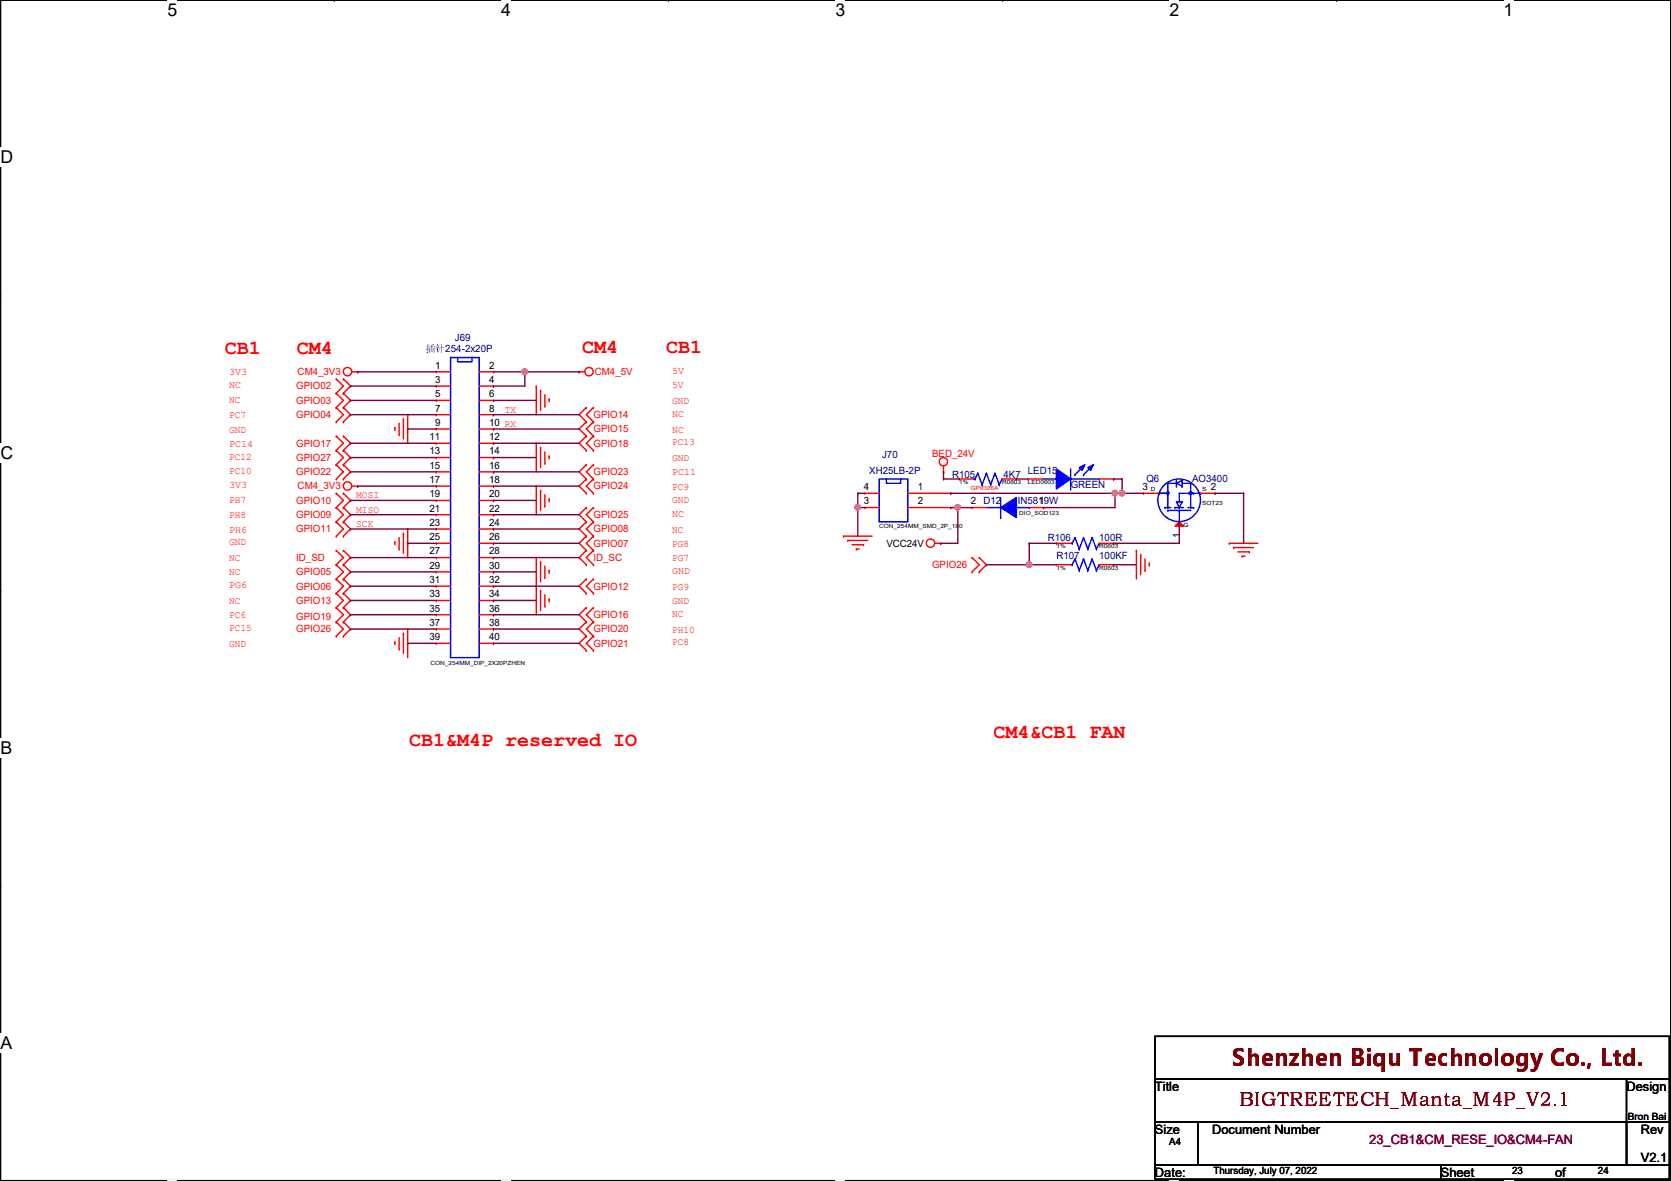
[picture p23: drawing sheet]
<svg xmlns="http://www.w3.org/2000/svg" width="297mm" height="210mm" viewBox="0 0 297 210" stroke-linecap="round" stroke-linejoin="round" font-family="sans-serif">
<defs><g id="words">
<text font-size="4.1" fill="#7f0000" x="219" y="189.5">Shenzhen Biqu Technology Co., Ltd.</text>
<g font-size="3.6" fill="#f00">
<text x="40" y="62.9">CB1</text>
<text x="52.8" y="62.9">CM4</text>
<text x="103.5" y="62.7">CM4</text>
<text x="118.4" y="62.7">CB1</text>
<text x="176.6" y="131.2">CM4&amp;CB1 FAN</text>
<text x="72.7" y="132.5">CB1&amp;M4P reserved IO</text>
</g>
<text font-size="3.5" fill="#7f0000" x="220.3" y="196.6">BIGTREETECH_Manta_M4P_V2.1</text>
<g font-size="3.1">
<text x="29.8" y="2.8">5</text>
<text x="89.1" y="2.8">4</text>
<text x="148.5" y="2.8">3</text>
<text x="207.9" y="2.8">2</text>
<text x="267.3" y="2.8">1</text>
<text x=".1" y="29">D</text>
<text x=".1" y="81.5">C</text>
<text x=".1" y="133.9">B</text>
<text x=".1" y="186.4">A</text>
<text x="297" y="186.4">A</text>
</g>
<g font-size="2.3">
<text x="205.3" y="193.9">Title</text>
<text x="289.1" y="193.9">Design</text>
<text x="205.3" y="201.5">Size</text>
<text x="215.5" y="201.5">Document Number</text>
<text x="291.7" y="201.5">Rev</text>
<text x="205.3" y="209.1">Date:</text>
<text x="256.1" y="209.1">Sheet</text>
<text x="276.4" y="209.1">of</text>
<text x="291.7" y="206.6">V2.1</text>
</g>
<text font-size="2.3" fill="#7f003f" x="243.4" y="203.3">23_CB1&amp;CM_RESE_IO&amp;CM4-FAN</text>
<g font-size="1.8" fill="#00007f">
<text x="75.8" y="62.6">插针254-2x20P</text>
<text x="80.9" y="60.6">J69</text>
<text x="156.8" y="81.4">J70</text>
<text x="154.5" y="84.2">XH25LB-2P</text>
<text x="169.2" y="85">R105</text>
<text x="174.8" y="89.5">D12</text>
<text x="178.4" y="85">4K7</text>
<text x="180.9" y="89.5">IN5819W</text>
<text x="182.7" y="84.2">LED15</text>
<text x="190.3" y="86.7">GREEN</text>
<text x="203.8" y="85.7">Q6</text>
<text x="211.9" y="85.7">AO3400</text>
<text x="186.3" y="96.1">R106</text>
<text x="187.8" y="99.4">R107</text>
<text x="195.4" y="99.4">100KF</text>
<text x="195.4" y="96.1">100R</text>
</g>
<g font-size="1.8">
<text x="77.3" y="65.5">1</text>
<text x="86.9" y="65.5">2</text>
<text x="77.3" y="68.1">3</text>
<text x="77.3" y="70.6">5</text>
<text x="86.9" y="68.1">4</text>
<text x="86.9" y="70.6">6</text>
<text x="77.3" y="73.2">7</text>
<text x="77.3" y="75.7">9</text>
<text x="86.9" y="73.2">8</text>
<text x="86.9" y="75.7">10 RX</text>
<text x="76.4" y="78.2">11</text>
<text x="76.4" y="80.8">13</text>
<text x="76.4" y="83.3">15</text>
<text x="86.9" y="83.3">16</text>
<text x="86.9" y="78.2">12</text>
<text x="86.9" y="80.8">14</text>
<text x="76.4" y="85.9">17</text>
<text x="76.4" y="88.4">19</text>
<text x="86.9" y="85.9">18</text>
<text x="86.9" y="88.4">20</text>
<text x="153.5" y="89.7">3</text>
<text x="153.5" y="87.1">4</text>
<text x="163.1" y="87.1">1</text>
<text x="163.1" y="89.7">2</text>
<text x="172.6" y="89.7">2</text>
<text x="184.7" y="89.7">1</text>
<text x="203.1" y="87.1">3</text>
<text x="215.2" y="87.1">2</text>
<text x="76.4" y="90.9">21</text>
<text x="76.4" y="93.5">23</text>
<text x="86.9" y="90.9">22</text>
<text x="86.9" y="93.5">24</text>
<text x="209.8" y="95.5" transform="rotate(-90 209.8 95.5)">1</text>
<text x="76.4" y="96">25</text>
<text x="76.4" y="98.6">27</text>
<text x="76.4" y="101.1">29</text>
<text x="86.9" y="96">26</text>
<text x="86.9" y="98.6">28</text>
<text x="86.9" y="101.1">30</text>
<text x="157.6" y="97.2">VCC24V</text>
<text x="76.4" y="103.6">31</text>
<text x="76.4" y="106.2">33</text>
<text x="86.9" y="103.6">32</text>
<text x="86.9" y="106.2">34</text>
<text x="76.4" y="108.7">35</text>
<text x="76.4" y="111.3">37</text>
<text x="76.4" y="113.8">39</text>
<text x="86.9" y="108.7">36</text>
<text x="86.9" y="111.3">38</text>
<text x="86.9" y="113.8">40</text>
<text x="207.9" y="203.6">A4</text>
<text x="289.4" y="199">Bron Bai</text>
<text x="215.7" y="208.7">Thursday, July 07, 2022</text>
<text x="268.8" y="208.7">23</text>
<text x="284.1" y="208.7">24</text>
</g>
<g font-size="1.8" fill="#f00">
<text x="40.7" y="69">NC</text>
<text x="40.7" y="71.5">NC</text>
<text x="40.7" y="66.7">3V3</text>
<text x="52.7" y="69.2">GPIO02</text>
<text x="52.7" y="71.8">GPIO03</text>
<text x="52.9" y="66.7">CM4_3V3</text>
<text x="105.7" y="66.7">CM4_5V</text>
<text x="119.5" y="66.5">5V</text>
<text x="119.5" y="69">5V</text>
<text x="119.5" y="71.8">GND</text>
<text x="40.7" y="74.3">PC7</text>
<text x="40.7" y="76.9">GND</text>
<text x="52.7" y="74.3">GPIO04</text>
<text x="89.7" y="73.3">TX</text>
<text x="105.5" y="74.3">GPIO14</text>
<text x="105.5" y="76.8">GPIO15</text>
<text x="119.5" y="76.9">NC</text>
<text x="119.5" y="74.1">NC</text>
<text x="40.7" y="79.4">PC14</text>
<text x="40.7" y="81.7">PC12</text>
<text x="52.7" y="79.4">GPIO17</text>
<text x="52.7" y="81.9">GPIO27</text>
<text x="105.5" y="79.4">GPIO18</text>
<text x="119.5" y="79.2">PC13</text>
<text x="119.5" y="82">GND</text>
<text x="165.7" y="81.2">BED_24V</text>
<text x="40.7" y="84.2">PC10</text>
<text x="40.7" y="89.3">PH7</text>
<text x="40.7" y="86.8">3V3</text>
<text x="52.7" y="89.5">GPIO10</text>
<text x="52.7" y="84.5">GPIO22</text>
<text x="52.9" y="87">CM4_3V3</text>
<text x="63.3" y="88.6">MOSI</text>
<text x="105.5" y="84.5">GPIO23</text>
<text x="105.5" y="87">GPIO24</text>
<text x="119.5" y="84.5">PC11</text>
<text x="119.5" y="87">PC9</text>
<text x="119.5" y="89.3">GND</text>
<text x="40.7" y="92.1">PH8</text>
<text x="40.7" y="94.7">PH6</text>
<text x="52.7" y="92.1">GPIO09</text>
<text x="52.7" y="94.6">GPIO11</text>
<text x="63.3" y="91.1">MISO</text>
<text x="63.3" y="93.6">SCK</text>
<text x="105.5" y="94.6">GPIO08</text>
<text x="105.5" y="92.1">GPIO25</text>
<text x="119.5" y="91.9">NC</text>
<text x="119.5" y="94.7">NC</text>
<text x="40.7" y="99.7">NC</text>
<text x="40.7" y="96.9">GND</text>
<text x="52.7" y="99.7">ID_SD</text>
<text x="105.5" y="97.2">GPIO07</text>
<text x="105.5" y="99.7">ID_SC</text>
<text x="119.5" y="97.2">PG8</text>
<text x="119.5" y="99.7">PG7</text>
<text x="165.7" y="101">GPIO26</text>
<text x="40.7" y="102.3">NC</text>
<text x="40.7" y="104.6">PG6</text>
<text x="40.7" y="107.4">NC</text>
<text x="52.7" y="107.3">GPIO13</text>
<text x="52.7" y="102.2">GPIO05</text>
<text x="52.7" y="104.8">GPIO06</text>
<text x="105.5" y="104.8">GPIO12</text>
<text x="119.5" y="102">GND</text>
<text x="119.5" y="104.8">PG9</text>
<text x="119.5" y="107.4">GND</text>
<text x="40.7" y="109.9">PC6</text>
<text x="40.7" y="112.2">PC15</text>
<text x="52.7" y="110.1">GPIO19</text>
<text x="52.7" y="112.4">GPIO26</text>
<text x="105.5" y="112.4">GPIO20</text>
<text x="105.5" y="109.9">GPIO16</text>
<text x="119.5" y="109.6">NC</text>
<text x="119.5" y="112.4">PH10</text>
<text x="40.7" y="115">GND</text>
<text x="105.5" y="114.9">GPIO21</text>
<text x="119.5" y="114.7">PC8</text>
</g>
<g font-size="1">
<text x="170.5" y="86">1%</text>
<text x="178.1" y="86">R0603</text>
<text x="182.7" y="86">LED0603</text>
<text x="204.6" y="87.3">D</text>
<text x="213.7" y="89.8">SOT23</text>
<text x="213.7" y="87.3">S</text>
<text x="156.3" y="93.9">CON_254MM_SMD_2P_180</text>
<text x="181.2" y="91.6">DIO_SOD123</text>
<text x="210.4" y="93.6">G</text>
<text x="187.8" y="97.5">1%</text>
<text x="187.8" y="101.3">1%</text>
<text x="195.4" y="97.5">R0603</text>
<text x="195.4" y="101.3">R0603</text>
<text x="76.5" y="118.3">CON_254MM_DIP_2X20PZHEN</text>
</g>
<text font-size="1" fill="#f00" x="172.5" y="87.2">GPIO26A</text>
</g></defs>
<path d="M.1 0h296.9v209.8h-296.9z" fill="none" stroke="#000" stroke-width=".25"/>
<g fill="#fff">
<path d="M29.8 0h1.7v3.5h-1.7z"/>
<path d="M29.8 209.8h1.7v.1h-1.7z"/>
</g>
<path d="M59.4 0h.1M59.4 209.8h.1" fill="none" stroke="#000" stroke-width=".25"/>
<g fill="#fff">
<path d="M89.1 0h1.7v3.5h-1.7z"/>
<path d="M89.1 209.8h1.7v.1h-1.7z"/>
</g>
<path d="M118.8 0h.1M118.8 209.8h.1" fill="none" stroke="#000" stroke-width=".25"/>
<g fill="#fff">
<path d="M148.5 0h1.7v3.5h-1.7z"/>
<path d="M148.5 209.8h1.7v.1h-1.7z"/>
</g>
<path d="M178.2 0h.1M178.2 209.8h.1" fill="none" stroke="#000" stroke-width=".25"/>
<g fill="#fff">
<path d="M207.9 0h1.7v3.5h-1.7z"/>
<path d="M207.9 209.8h1.7v.1h-1.7z"/>
</g>
<path d="M237.6 0h.1M237.6 209.8h.1" fill="none" stroke="#000" stroke-width=".25"/>
<g fill="#fff">
<path d="M267.3 0h1.7v3.5h-1.7z"/>
<path d="M267.3 209.8h1.7v.1h-1.7z"/>
<path d="M.1 26.2h2.2v3.5h-2.2z"/>
<path d="M297 26.2l.1 3.5z"/>
<path d="M.1 78.7h2.2v3.5h-2.2z"/>
<path d="M297 78.7l.1 3.5z"/>
</g>
<path d="M.1 52.5h.1M297 52.5h.1" fill="none" stroke="#000" stroke-width=".25"/>
<g fill="#fff">
<path d="M.1 131.1h2.1v3.5h-2.1z"/>
<path d="M297 131.1l.1 3.5z"/>
</g>
<path d="M.1 104.9h.1M297 104.9h.1" fill="none" stroke="#000" stroke-width=".25"/>
<path d="M.1 104.9h.1M297 104.9h.1" fill="none" stroke="#000" stroke-width=".18"/>
<g fill="#fff">
<path d="M.1 183.6h2.1v3.5h-2.1z"/>
<path d="M297 183.6l.1 3.5z"/>
</g>
<path d="M.1 157.4h.1M297 157.4h.1M205.3 184.2h91.5v7.6h-91.5zM205.3 191.8h91.5v7.6h-91.5zM205.3 199.4h7.6v7.7h-7.6zM212.9 199.4h76.2v7.7h-76.2zM289.1 199.4h7.7v7.7h-7.7zM289.1 191.8h.1M289.1 191.8v7.6M205.3 207.1h50.8v2.5h-50.8zM256.1 207.1h40.7v2.5h-40.7z" fill="none" stroke="#000" stroke-width=".25"/>
<g fill="none" stroke="#f00" stroke-width=".25">
<path d="M59.8 67.4h.1M59.8 69.9h.1M59.8 72.4h.1M59.8 75h.1M59.8 77.5h.1M59.8 67.4l1.2 1.2-1.2 1.3M59.8 72.4l1.2 1.3-1.2 1.3M59.8 69.9l1.2 1.3-1.2 1.2M59.8 77.5l1.2 1.3-1.2 1.3M61 69.9h.1M61 67.4h.1M61 75h.1"/>
<path d="M61 72.4h.1M61 77.5h.1M61 67.4l1.3 1.2-1.3 1.3M61 72.4l1.3 1.3-1.3 1.3M61 69.9l1.3 1.3-1.3 1.2M61 77.5l1.3 1.3-1.3 1.3M62.6 66.1h1M63.6 66.1h.1M70.2 76h.1M70.2 76v.5M70.9 77.3h.1M70.9 75.2v2.1"/>
<path d="M71.7 74.5h.1M71.7 74.5v3.5M72.5 73.7h.1M72.5 73.7v5.1M77.6 66.1h.1M77.6 68.6h.1M77.6 71.2h.1M77.6 73.7h.1M77.6 76.2h.1M77.6 78.8h.1M77.6 66.1h2.5M77.6 68.6h2.5"/>
<path d="M77.6 71.2h2.5M77.6 73.7h2.5M77.6 76.2h2.5M77.6 78.8h2.5M85.2 66.1h2.5M85.2 68.6h2.5M85.2 71.2h2.5M85.2 73.7h2.5M85.2 76.2h2.5M85.2 78.8h2.5M87.7 66.1h.1M87.7 68.6h.1"/>
<path d="M87.7 71.2h.1M87.7 73.7h.1M87.7 76.2h.1M87.7 78.8h.1M95.3 68.6h.1M95.3 78.8h.1M95.3 68.6v5.1M95.3 78.8v5.1M96.1 69.4h.1M96.1 79.5h.1M96.1 69.4v3.5M96.1 79.5v3.6"/>
<path d="M96.9 72.2h.1M96.9 70.1v2.1M97.6 70.9h.1M97.6 70.9v.5M103 66.1h.1M103 66.1h1M104.2 72.4h.1M104.2 75h.1M104.2 77.5h.1M104.2 72.4l-1.2 1.3 1.2 1.3M104.2 77.5l-1.2 1.3 1.2 1.3M104.2 75l-1.2 1.2 1.2 1.3"/>
<path d="M105.5 75h.1M105.5 72.4h.1M105.5 77.5h.1M105.5 72.4l-1.3 1.3 1.3 1.3M105.5 77.5l-1.3 1.3 1.3 1.3M105.5 75l-1.3 1.2 1.3 1.3M59.8 90.2h.1M59.8 92.8h.1M59.8 87.7h.1M59.8 80.1h.1M59.8 82.6h.1M59.8 85.1h.1"/>
<path d="M59.8 95.3h.1M59.8 97.8h.1M59.8 90.2l1.2 1.3-1.2 1.3M59.8 87.7l1.2 1.2-1.2 1.3M59.8 80.1l1.2 1.2-1.2 1.3M59.8 82.6l1.2 1.3-1.2 1.2M59.8 92.8l1.2 1.2-1.2 1.3M59.8 97.8l1.2 1.3-1.2 1.3M61 92.8h.1M61 90.2h.1M61 87.7h.1M61 80.1h.1"/>
<path d="M61 82.6h.1M61 85.1h.1M61 95.3h.1M61 97.8h.1M61 90.2l1.3 1.3-1.3 1.3M61 87.7l1.3 1.2-1.3 1.3M61 80.1l1.3 1.2-1.3 1.3M61 82.6l1.3 1.3-1.3 1.2M61 92.8l1.3 1.2-1.3 1.3M61 97.8l1.3 1.3-1.3 1.3M62.6 86.4h1M63.6 86.4h.1"/>
<path d="M70.2 96.3h.1M70.2 96.3v.5M70.9 97.6h.1M70.9 95.5v2.1M71.7 94.8h.1M71.7 94.8v3.5M72.5 94h.1M72.5 94v5.1M77.6 81.3h.1M77.6 83.9h.1M77.6 86.4h.1M77.6 91.5h.1"/>
<path d="M77.6 94h.1M77.6 96.6h.1M77.6 99.1h.1M77.6 88.9h.1M77.6 96.6h2.5M77.6 86.4h2.5M77.6 81.3h2.5M77.6 83.9h2.5M77.6 91.5h2.5M77.6 88.9h2.5M77.6 94h2.5M77.6 99.1h2.5"/>
<path d="M85.2 96.6h2.5M85.2 86.4h2.5M85.2 81.3h2.5M85.2 83.9h2.5M85.2 91.5h2.5M85.2 88.9h2.5M85.2 94h2.5M85.2 99.1h2.5M87.7 83.9h.1M87.7 81.3h.1M87.7 86.4h.1M87.7 88.9h.1"/>
<path d="M87.7 91.5h.1M87.7 94h.1M87.7 96.6h.1M87.7 99.1h.1M95.3 86.4h.1M95.3 99.1h.1M95.3 86.4v5.1M95.3 99.1v10.2M96.1 87.2h.1M96.1 99.9h.1M96.1 87.2v3.5M96.1 99.9v3.5"/>
<path d="M96.9 82.3h.1M96.9 90h.1M96.9 80.3v2M96.9 87.9v2.1M97.6 81.1h.1M97.6 88.7h.1M97.6 81.1v.5M97.6 88.7v.5M104.2 82.6h.1M104.2 85.1h.1M104.2 95.3h.1M104.2 97.8h.1"/>
<path d="M104.2 80.1h.1M104.2 87.7h.1M104.2 92.8h.1M104.2 90.2h.1M104.2 82.6l-1.2 1.3 1.2 1.2M104.2 95.3l-1.2 1.3 1.2 1.2M104.2 85.1l-1.2 1.3 1.2 1.3M104.2 92.8l-1.2 1.2 1.2 1.3M104.2 97.8l-1.2 1.3 1.2 1.3M104.2 90.2l-1.2 1.3 1.2 1.3M105.5 85.1h.1M105.5 82.6h.1"/>
<path d="M105.5 97.8h.1M105.5 95.3h.1M105.5 80.1h.1M105.5 87.7h.1M105.5 92.8h.1M105.5 90.2h.1M105.5 82.6l-1.3 1.3 1.3 1.2M105.5 95.3l-1.3 1.3 1.3 1.2M105.5 85.1l-1.3 1.3 1.3 1.3M105.5 92.8l-1.3 1.2 1.3 1.3M105.5 97.8l-1.3 1.3 1.3 1.3M105.5 90.2l-1.3 1.3 1.3 1.3"/>
<path d="M149.9 95.3h.1M149.9 95.3h5.1M150.7 96.1h.1M150.7 96.1h3.6M151.5 96.8h2M152.2 97.6h.1M152.2 97.6h.5M153.5 96.8h.1M166.2 96.6h1M167.2 96.6h.1M167.7 83.9h.1M167.7 82.8v1.1"/>
<path d="M172.8 99.1h.1M172.8 99.1l1.3 1.3-1.3 1.2M174.1 99.1h.1M174.1 99.1l1.2 1.3-1.2 1.2M187.8 96.6h.1M187.8 96.6h2.5M195.4 96.6h2.5M197.9 96.6h.1M202 97.8h.1M202 97.8v5.1M202.8 98.6h.1M202.8 98.6v3.6"/>
<path d="M203.5 99.4v2M218.5 96.6h.1M218.5 96.6h5.1M219.3 97.3h.1M219.3 97.3h3.5M220 98.1h2.1M220.8 98.8h.1M220.8 98.8h.5M222.1 98.1h.1M59.8 105.5h.1M59.8 108h.1M59.8 100.4h.1"/>
<path d="M59.8 102.9h.1M59.8 110.5h.1M59.8 113.1h.1M59.8 105.5l1.2 1.2-1.2 1.3M59.8 100.4l1.2 1.2-1.2 1.3M59.8 102.9l1.2 1.3-1.2 1.3M59.8 108l1.2 1.3-1.2 1.2M59.8 110.5l1.2 1.3-1.2 1.3M61 108h.1M61 105.5h.1M61 102.9h.1M61 100.4h.1"/>
<path d="M61 110.5h.1M61 113.1h.1M61 105.5l1.3 1.2-1.3 1.3M61 100.4l1.3 1.2-1.3 1.3M61 102.9l1.3 1.3-1.3 1.3M61 108l1.3 1.3-1.3 1.2M61 110.5l1.3 1.3-1.3 1.3M70.2 114.1h.1M70.2 114.1v.5M70.9 115.4h.1M70.9 113.3v2.1M71.7 112.6h.1"/>
<path d="M71.7 112.6v3.5M72.5 111.8h.1M72.5 111.8v5.1M77.6 101.6h.1M77.6 104.2h.1M77.6 106.7h.1M77.6 109.3h.1M77.6 111.8h.1M77.6 114.3h.1M77.6 101.6h2.5M77.6 104.2h2.5M77.6 106.7h2.5"/>
<path d="M77.6 109.3h2.5M77.6 111.8h2.5M77.6 114.3h2.5M85.2 101.6h2.5M85.2 104.2h2.5M85.2 106.7h2.5M85.2 109.3h2.5M85.2 111.8h2.5M85.2 114.3h2.5M87.7 109.3h.1M87.7 101.6h.1M87.7 104.2h.1"/>
<path d="M87.7 106.7h.1M87.7 111.8h.1M87.7 114.3h.1M95.3 104.2h.1M96.1 104.9h.1M96.1 104.9v3.6M96.9 102.7h.1M96.9 107.7h.1M96.9 100.6v2.1M96.9 105.7v2M97.6 101.4h.1M97.6 106.5h.1"/>
<path d="M97.6 101.4v.5M97.6 106.5v.5M104.2 113.1h.1M104.2 115.6h.1M104.2 110.5h.1M104.2 102.9h.1M104.2 105.5h.1M104.2 100.4h.1M104.2 108h.1M104.2 113.1l-1.2 1.2 1.2 1.3M104.2 110.5l-1.2 1.3 1.2 1.3M104.2 102.9l-1.2 1.3 1.2 1.3"/>
<path d="M104.2 108l-1.2 1.3 1.2 1.2M105.5 115.6h.1M105.5 113.1h.1M105.5 110.5h.1M105.5 105.5h.1M105.5 102.9h.1M105.5 100.4h.1M105.5 108h.1M105.5 113.1l-1.3 1.2 1.3 1.3M105.5 110.5l-1.3 1.3 1.3 1.3M105.5 102.9l-1.3 1.3 1.3 1.3M105.5 108l-1.3 1.3 1.3 1.2"/>
<path d="M172.8 101.6h.1M174.1 101.6h.1M203.5 101.4h.1M204.3 100.1h.1M204.3 100.1v.5"/>
<circle cx="61.8" cy="66.1" r=".75"/>
<circle cx="104.7" cy="66.1" r=".75"/>
<circle cx="61.8" cy="86.4" r=".75"/>
<circle cx="165.4" cy="96.5" r=".75"/>
<circle cx="167.7" cy="82.1" r=".75"/>
</g>
<g fill="none" stroke="#00f" stroke-width=".25">
<path d="M80.1 63.5h5.1v53.4h-5.1zM81.4 63.5v.8h2.5v-.8M190.3 96.6h.3M190.6 96.6h.1M191.1 95.5h.1M191.1 95.5l-.5 1.1M191.1 95.5l.8 2.1M191.9 97.6h.1M192.6 95.5h.1M192.6 95.5l-.7 2.1M192.6 95.5l.8 2.1M193.4 97.6h.1"/>
<path d="M194.1 95.5h.1M194.1 95.5l-.7 2.1M194.1 95.5l.8 2.1M194.9 97.6h.1M195.4 96.6h.1M195.4 96.6l-.5 1M205.8 87.7h1.8M206.1 87.7h.1M207.1 90.2h.1M207.1 90.2h1M207.4 87.5h.3v.3h-.3zM207.6 87.7h.1"/>
<path d="M207.6 90.2h.1M207.6 90.7h.1M207.6 90.7h4.1M208.9 90.2h.1M208.9 90.2h1.5M209.1 85.9h.1M209.1 86.4h.1M209.1 85.9h-1.5v4.3M209.1 85.4v1M209.1 85.9l1 .5M209.6 90.7h.1M209.6 89.2h.1"/>
<path d="M209.6 90.2h.1M209.6 90.7v2.1M210.1 89.2h.1M210.1 86.4h.1M210.1 85.4h.1M210.1 85.9h1.6M210.1 89.2h-1l.5 1M210.1 85.4v1M210.1 85.4l-1 .5M210.1 89.2l-.5 1M211.2 90.2h1M211.4 87.7h.1"/>
<path d="M211.4 87.7h-1.8v1.5M211.5 87.5h.3v.3h-.3zM211.7 85.9h.1M211.7 90.2h.1M211.7 85.9v4.3M211.9 87.7h1.5M212.2 90.2h.1M212.2 87.7h.1M213.4 87.7h.1"/>
<circle cx="209.6" cy="88.9" r="3.8"/>
</g>
<path d="M208.9 93.5l.7-.7 .8 .7z" fill="#f00"/>
<g fill="none" stroke="#f00" stroke-width=".25">
<path d="M153.8 90.2h.1M153.8 87.7h.1M153.8 87.7h2.5M153.8 90.2h2.5M161.4 87.7h7.6M161.4 90.2h7.6M169 87.7h.1M169 90.2h.1M170.5 85.1h.1M170.5 85.1h2.6M178.1 85.1h2.6M180.7 85.1h.1"/>
<path d="M203.3 87.7h.1M203.3 87.7h2.5M208.9 93.5l.7-.7 .8 .7zM209.6 92.8h.1M213.4 87.7h2.6M216 87.7h.1"/>
</g>
<g fill="none" stroke="#00f" stroke-width=".25">
<path d="M156.3 85.1h5.1v7.7h-5.1zM157.6 85.1v.8h2.5v-.8M173.1 85.1h.2M173.3 85.1h.1M173.8 84.1h.1M173.8 84.1l-.5 1M173.8 84.1l.8 2M174.6 86.1h.1M175.3 84.1h.1M175.3 84.1l-.7 2M175.3 84.1l.8 2M175.3 90.2h7.7"/>
<path d="M176.1 86.1h.1M176.9 84.1h.1M176.9 84.1l-.8 2M176.9 84.1l.7 2M177.6 86.1h.1M177.9 92h.1M177.9 90.2h.1M177.9 88.4v3.6M178.1 85.1h.1M178.1 85.1l-.5 1M183 90.2h.1"/>
</g>
<path d="M177.9 90.2l2.8-1.8v3.6z" fill="#00f"/>
<path d="M177.9 90.2l2.8-1.8v3.6zM190.3 86.9h.1M190.3 83.4v3.5" fill="none" stroke="#00f" stroke-width=".25"/>
<path d="M172.8 90.2h.1M172.8 90.2h2.5M183 90.2h2.5M185.5 90.2h.1" fill="none" stroke="#f00" stroke-width=".25"/>
<path d="M191.9 83.1l1-.5-.5 1z" fill-rule="evenodd" fill="#00f"/>
<path d="M185.2 85.1h2.6M187.8 85.1h.1M191.1 84.4h.1M191.9 83.1l1-.5-.5 1zM192.6 82.8l-1.5 1.6" fill="none" stroke="#00f" stroke-width=".25"/>
<path d="M187.8 83.4l2.5 1.7-2.5 1.8z" fill-rule="evenodd" fill="#00f"/>
<path d="M187.8 83.4l2.5 1.7-2.5 1.8zM190.3 85.1h5.1M192.6 84.4h.1M194.1 82.8l-1.5 1.6M195.4 85.1h.1" fill="none" stroke="#00f" stroke-width=".25"/>
<path d="M193.4 83.1l1-.5-.5 1z" fill-rule="evenodd" fill="#00f"/>
<g fill="none" stroke="#00f" stroke-width=".25">
<path d="M191.1 99.4h.1M191.1 99.4l-.5 1M191.1 99.4l.8 2M192.6 99.4h.1M192.6 99.4l-.7 2M192.6 99.4l.8 2M193.4 83.1l1-.5-.5 1zM194.1 99.4h.1M194.1 99.4l-.7 2M194.1 99.4l.8 2M190.3 100.4h.3M190.6 100.4h.1"/>
<path d="M191.9 101.4h.1M193.4 101.4h.1M194.9 101.4h.1M195.4 100.4h.1M195.4 100.4l-.5 1"/>
</g>
<path d="M182.7 85.1h.1M182.7 85.1h2.5M195.4 85.1h2.5M197.9 85.1h.1M187.8 100.4h.1M187.8 100.4h2.5M195.4 100.4h2.5M197.9 100.4h.1" fill="none" stroke="#f00" stroke-width=".25"/>
<g fill="none" stroke="#7f003f" stroke-width=".25">
<path d="M62.3 68.6h.1M62.3 71.2h.1M62.3 78.8h.1M62.3 68.6h15.3M62.3 71.2h15.3M62.3 78.8h15.3M63.6 66.1h.1M63.6 66.1h14M72.5 76.2h.1M72.5 76.2h5.1M87.7 68.6h.1M87.7 71.2h.1"/>
<path d="M87.7 73.7h.1M87.7 76.2h.1M87.7 78.8h.1M87.7 66.1h5.6M87.7 68.6h5.6M87.7 71.2h7.6M87.7 76.2h15.3M87.7 78.8h15.3M87.7 73.7h15.3M93.3 66.1h.1M62.3 81.3h.1M62.3 83.9h.1"/>
<path d="M62.3 88.9h.1M62.3 91.5h.1M62.3 94h.1M62.3 99.1h.1M62.3 81.3h15.3M62.3 83.9h15.3M62.3 88.9h15.3M62.3 91.5h15.3M62.3 94h15.3M62.3 99.1h15.3M63.6 86.4h.1M63.6 86.4h14"/>
<path d="M72.5 96.6h.1M72.5 96.6h5.1M87.7 81.3h.1M87.7 83.9h.1M87.7 86.4h.1M87.7 88.9h.1M87.7 91.5h.1M87.7 94h.1M87.7 96.6h.1M87.7 99.1h.1M87.7 81.3h7.6M87.7 83.9h15.3"/>
<path d="M87.7 86.4h15.3M87.7 88.9h7.6M87.7 91.5h15.3M87.7 94h15.3M87.7 96.6h15.3M87.7 99.1h15.3M152.5 87.7h.1M152.5 90.2h.1M152.5 87.7v2.5M152.5 87.7h1.3M152.5 90.2h1.3M62.3 101.6h.1"/>
<path d="M62.3 104.2h.1M62.3 106.7h.1M62.3 109.3h.1M62.3 111.8h.1M62.3 101.6h15.3M62.3 104.2h15.3M62.3 106.7h15.3M62.3 109.3h15.3M62.3 111.8h15.3M72.5 114.3h.1M72.5 114.3h5.1M87.7 114.3h.1"/>
<path d="M87.7 101.6h.1M87.7 104.2h.1M87.7 109.3h.1M87.7 111.8h.1M87.7 106.7h.1M87.7 114.3h15.3M87.7 101.6h7.6M87.7 104.2h15.3M87.7 106.7h7.6M87.7 109.3h15.3M87.7 111.8h15.3"/>
</g>
<circle cx="152.5" cy="90.2" r=".49" fill="#f0f"/>
<circle cx="152.5" cy="90.2" r=".49" fill="none" stroke="#f0f" stroke-width=".25"/>
<g fill="none" stroke="#7f003f" stroke-width=".25">
<path d="M152.5 90.2h.1M152.5 90.2v5.1M183 96.6h.1M183 96.6h4.8M183 96.6v3.8M185.5 90.2h.1M197.9 96.6h.1M198.2 87.7h.1M198.2 87.7v2.5h-12.7M209.6 92.8h.1M209.6 92.8v3.8h-11.7M216 87.7h.1"/>
<path d="M216 87.7h5.1M221.1 87.7h.1M221.1 87.7v8.9M183 100.4h.1M183 100.4h4.8M197.9 100.4h.1M197.9 100.4h4.1"/>
</g>
<circle cx="182.9" cy="100.3" r=".49" fill="#f0f"/>
<circle cx="182.9" cy="100.3" r=".49" fill="none" stroke="#f0f" stroke-width=".25"/>
<path d="M169 90.2h.1M169 90.2h1.3M175.3 100.4h.1M175.3 100.4h7.7" fill="none" stroke="#7f003f" stroke-width=".25"/>
<circle cx="170.2" cy="90.2" r=".49" fill="#f0f"/>
<circle cx="170.2" cy="90.2" r=".49" fill="none" stroke="#f0f" stroke-width=".25"/>
<path d="M167.2 96.6h.1M169 87.7h.1M169 87.7h29.2M170.3 90.2h.1M170.3 90.2v6.4h-3.1M170.3 90.2h2.5" fill="none" stroke="#7f003f" stroke-width=".25"/>
<circle cx="198.2" cy="87.6" r=".49" fill="#f0f"/>
<circle cx="198.2" cy="87.6" r=".49" fill="none" stroke="#f0f" stroke-width=".25"/>
<g fill="none" stroke="#7f003f" stroke-width=".25">
<path d="M167.7 83.9h.1M167.7 85.1h.1M167.7 85.1h2.8M167.7 83.9v1.2M180.7 85.1h.1M180.7 85.1h2M197.9 85.1h.1M197.9 85.1h1.6M198.2 87.7h.1M198.2 87.7h5.1M199.5 87.7h.1M199.5 85.1h.1"/>
<path d="M199.5 85.1v2.6"/>
</g>
<circle cx="199.4" cy="87.6" r=".49" fill="#f0f"/>
<circle cx="199.4" cy="87.6" r=".49" fill="none" stroke="#f0f" stroke-width=".25"/>
<path d="M62.3 73.7h.1M62.3 73.7h15.3M93.3 66.1h.1M93.3 66.1v2.5M93.3 66.1h9.7M103 66.1h.1" fill="none" stroke="#7f003f" stroke-width=".25"/>
<circle cx="93.3" cy="66.1" r=".49" fill="#f0f"/>
<circle cx="93.3" cy="66.1" r=".49" fill="none" stroke="#f0f" stroke-width=".25"/>
<circle cx="152.5" cy="90.2" r=".49" fill="#f0f"/>
<circle cx="152.5" cy="90.2" r=".49" fill="none" stroke="#f0f" stroke-width=".25"/>
<circle cx="182.9" cy="100.3" r=".49" fill="#f0f"/>
<circle cx="182.9" cy="100.3" r=".49" fill="none" stroke="#f0f" stroke-width=".25"/>
<circle cx="170.2" cy="90.2" r=".49" fill="#f0f"/>
<circle cx="170.2" cy="90.2" r=".49" fill="none" stroke="#f0f" stroke-width=".25"/>
<circle cx="198.2" cy="87.6" r=".49" fill="#f0f"/>
<circle cx="198.2" cy="87.6" r=".49" fill="none" stroke="#f0f" stroke-width=".25"/>
<circle cx="199.4" cy="87.6" r=".49" fill="#f0f"/>
<circle cx="199.4" cy="87.6" r=".49" fill="none" stroke="#f0f" stroke-width=".25"/>
<circle cx="93.3" cy="66.1" r=".49" fill="#f0f"/>
<circle cx="93.3" cy="66.1" r=".49" fill="none" stroke="#f0f" stroke-width=".25"/>
<use href="#words"/>
</svg>
